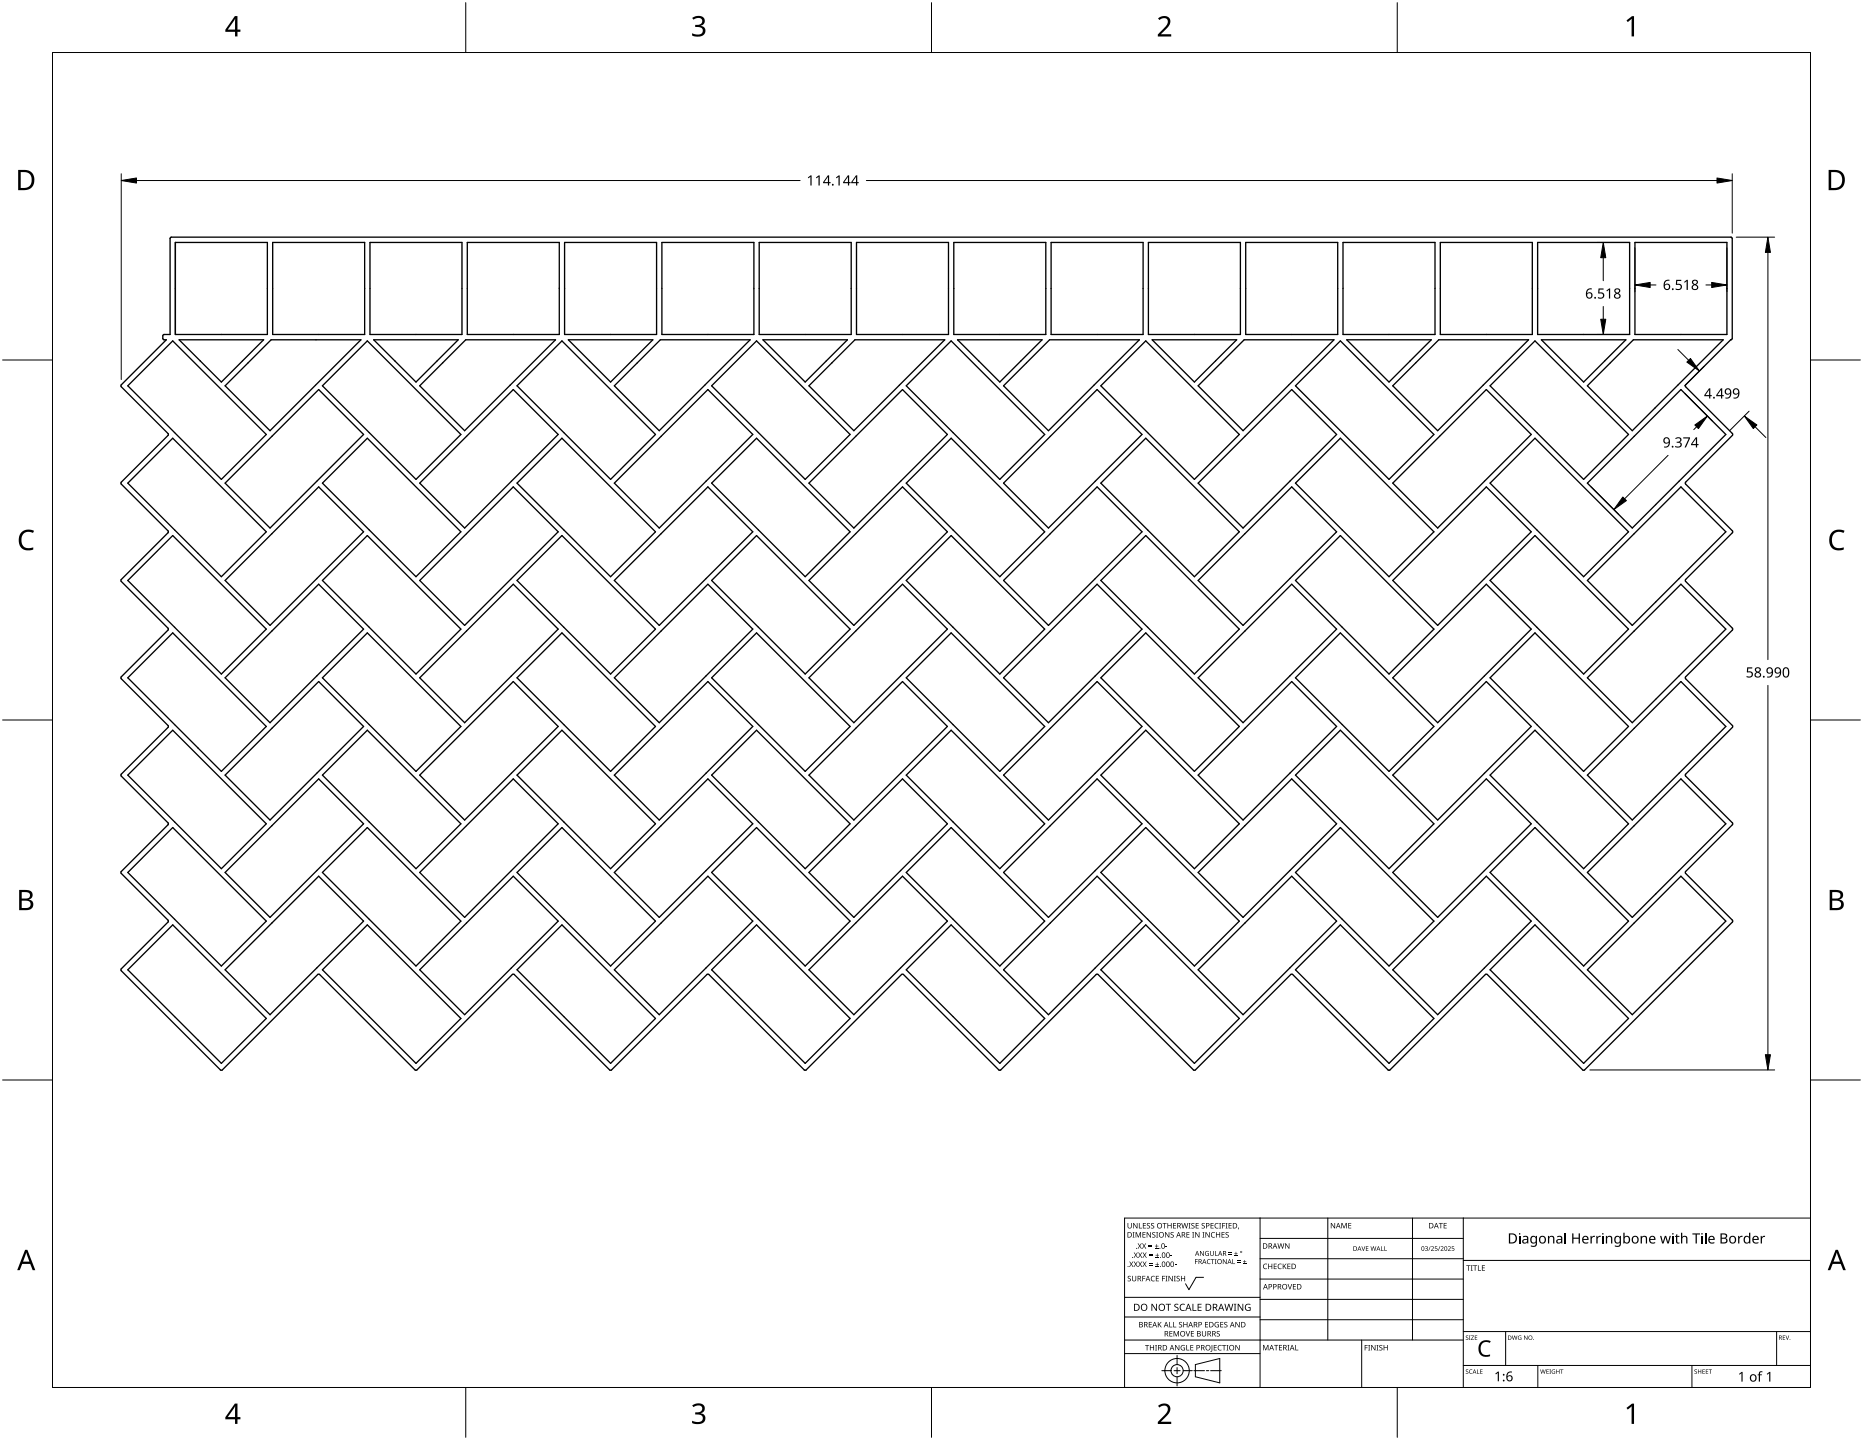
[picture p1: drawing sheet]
<svg xmlns="http://www.w3.org/2000/svg" width="559mm" height="432mm" viewBox="0 0 559 432" stroke-linecap="round" stroke-linejoin="round" font-family="sans-serif">
<g fill="none" stroke="#000" stroke-width=".4">
<path d="M51.1 71.3l.3-.2 468 .1 .2 .3-.1 30.2-.4 .2-13.5 13.5-.1 .4 14.1 14.2 .1 .4-14.1 14.2-.1 .4 14.1 14.2 .1 .4-14.1 14.2-.1 .4 14.1 14.2 .1 .4-14.1 14.2-.1 .3 14.1 14.3 .1 .3-14.1 14.3-.1 .3 14.1 14.2 .1 .4-14.1 14.2-.1 .4 14.1 14.2 .1 .4-44.6 44.6-.4-.1-28.8-28.7-.4 .1-28.8 28.7-.3-.1-28.9-28.7-.3 .1-28.8 28.7-.4-.1-28.8-28.7-.4 .1-28.8 28.7-.4-.1-28.8-28.7-.4 .1-28.8 28.7-.4-.1-28.8-28.7-.3 .1-28.9 28.7-.3-.1-28.8-28.7-.4 .1-28.8 28.7-.4-.1-28.8-28.7-.4 .1-28.6 28.6-.4 .1-30-30 .1-.4 14.1-14.2-.1-.4-14-14-.1-.4 14.2-14.4-.1-.4-14-14-.1-.4 14.2-14.4-.1-.3-14-14.1-.1-.4 14.2-14.3-.1-.4-14-14.1-.1-.3 14.2-14.4-.1-.4-14-14-.1-.4 14.1-14.2 .1-.4-14.1-14.2-.1-.4 13.6-13.7-1-.2v-1.2l.3-.2h1.8zM52.6 72.7h27.6v27.6h-27.6zM81.8 72.7h27.6v27.6h-27.6zM111 72.7h27.6v27.6h-27.6zM140.2 72.7h27.6v27.6h-27.6zM169.3 72.7h27.6v27.6h-27.6zM198.5 72.7h27.6v27.6h-27.6zM227.7 72.7h27.6v27.6h-27.6zM256.9 72.7h27.6v27.6h-27.6zM286.1 72.7h27.6v27.6h-27.6zM315.3 72.7h27.6v27.6h-27.6zM344.5 72.7h27.6v27.6h-27.6z"/>
<path d="M373.6 72.7h27.6v27.6h-27.6zM402.8 72.7h27.6v27.6h-27.6zM432 72.7h27.6v27.6h-27.6zM461.2 72.7h27.6v27.6h-27.6zM490.4 72.7h27.6v27.6h-27.6zM38.3 115.7l13.5-13.5 28.1 28.1-13.5 13.4zM53.7 101.9h25.4l-12.7 12.7zM67.5 115.7l13.8-13.8h27l-27.3 27.3zM95.6 116.8l13.5 13.5-28.1 28-13.5-13.4zM110.2 102.2l28 28.1-13.4 13.4-28.1-28zM112.1 101.9h25.3l-12.6 12.7zM139.7 101.9h26.9l-27.2 27.3-13.5-13.5z"/>
<path d="M154 116.8l13.4 13.5-28 28-13.5-13.4zM168.6 102.2l28 28.1-13.5 13.4-28-28zM170.5 101.9h25.3l-12.7 12.7zM184.3 115.7l13.8-13.8h26.9l-27.3 27.3zM212.3 116.8l13.5 13.5-28.1 28-13.4-13.4zM213.5 115.7l13.4-13.5 28.1 28.1-13.5 13.4zM228.8 101.9h25.4l-12.7 12.7zM256.4 101.9h27l-27.3 27.3-13.5-13.5zM270.7 116.8l13.5 13.5-28.1 28-13.5-13.4zM271.8 115.7l13.5-13.5 28.1 28.1-13.5 13.4zM287.2 101.9h25.4l-12.7 12.7zM301 115.7l13.8-13.8h26.9l-27.2 27.3z"/>
<path d="M330.2 115.7l13.5-13.5 28 28.1-13.4 13.4zM345.6 101.9h25.3l-12.6 12.7zM373.2 101.9h26.9l-27.2 27.3-13.5-13.5zM402 102.2l28.1 28.1-13.5 13.4-28-28zM404 101.9h25.3l-12.7 12.7zM431.6 101.9h26.9l-27.3 27.3-13.4-13.5zM445.8 116.8l13.5 13.5-28.1 28-13.4-13.4zM460.4 102.2l28.1 28.1-13.5 13.4-28.1-28zM462.3 101.9h25.4l-12.7 12.7zM489.9 101.9h27l-27.3 27.3-13.5-13.5zM504.2 116.8l13.5 13.5-28.1 28-13.5-13.4zM51.8 131.4l28.1 28.1-13.5 13.4-28.1-28z"/>
<path d="M110.2 131.4l28 28.1-13.4 13.4-28.1-28zM168.6 131.4l28 28.1-13.5 13.4-28-28zM226.9 131.4l28.1 28.1-13.5 13.4-28-28zM285.3 131.4l28.1 28.1-13.5 13.4-28.1-28zM343.7 131.4l28 28.1-13.4 13.4-28.1-28zM402 131.4l28.1 28.1-13.5 13.4-28-28zM460.4 131.4l28.1 28.1-13.5 13.4-28.1-28zM301 144.9l28.1-28.1 13.4 13.5-28 28zM359.4 144.9l28-28.1 13.5 13.5-28 28zM38.3 174.1l13.5-13.5 28.1 28.1-13.5 13.4zM67.5 174.1l28.1-28.1 13.5 13.5-28.1 28zM110.2 160.6l28 28.1-13.4 13.4-28.1-28z"/>
<path d="M125.9 174.1l28.1-28.1 13.4 13.5-28 28zM155.1 174.1l13.5-13.5 28 28.1-13.5 13.4zM184.3 174.1l28-28.1 13.5 13.5-28.1 28zM213.5 174.1l13.4-13.5 28.1 28.1-13.5 13.4zM242.6 174.1l28.1-28.1 13.5 13.5-28.1 28zM271.8 174.1l13.5-13.5 28.1 28.1-13.5 13.4zM301 174.1l28.1-28.1 13.4 13.5-28 28zM330.2 174.1l13.5-13.5 28 28.1-13.4 13.4zM359.4 174.1l28-28.1 13.5 13.5-28 28zM388.6 174.1l13.4-13.5 28.1 28.1-13.5 13.4zM417.8 174.1l28-28.1 13.5 13.5-28.1 28zM446.9 174.1l13.5-13.5 28.1 28.1-13.5 13.4z"/>
<path d="M476.1 174.1l28.1-28.1 13.5 13.5-28.1 28zM110.2 189.8l28 28-13.4 13.5-28.1-28.1zM402 189.8l28.1 28-13.5 13.5-28-28.1zM38.3 203.2l13.5-13.4 28.1 28-13.5 13.5zM67.5 203.2l28.1-28 13.5 13.5-28.1 28zM95.6 204.4l13.5 13.4-28.1 28.1-13.5-13.5zM110.2 219l28 28-13.4 13.5-28.1-28.1zM125.9 203.2l28.1-28 13.4 13.5-28 28zM154 204.4l13.4 13.4-28 28.1-13.5-13.5zM155.1 203.2l13.5-13.4 28 28-13.5 13.5zM184.3 203.2l28-28 13.5 13.5-28.1 28zM212.3 204.4l13.5 13.4-28.1 28.1-13.4-13.5z"/>
<path d="M213.5 203.2l13.4-13.4 28.1 28-13.5 13.5zM242.6 203.2l28.1-28 13.5 13.5-28.1 28zM270.7 204.4l13.5 13.4-28.1 28.1-13.5-13.5zM271.8 203.2l13.5-13.4 28.1 28-13.5 13.5zM301 203.2l28.1-28 13.4 13.5-28 28zM330.2 203.2l13.5-13.4 28 28-13.4 13.5zM343.7 219l28 28-13.4 13.5-28.1-28.1zM359.4 203.2l28-28 13.5 13.5-28 28zM417.8 203.2l28-28 13.5 13.5-28.1 28zM431.8 218.4l14-14 13.5 13.4-28.1 28.1-13.4-13.5zM446.9 203.2l13.5-13.4 28.1 28-13.5 13.5zM476.1 203.2l28.1-28 13.5 13.5-28.1 28z"/>
<path d="M504.2 204.4l13.5 13.4-28.1 28.1-13.5-13.5zM38.3 232.4l13.5-13.4 28.1 28-13.5 13.5zM154 233.6l13.4 13.4-28 28.1-13.5-13.5zM155.1 232.4l13.5-13.4 28 28-13.5 13.5zM213.5 232.4l13.4-13.4 28.1 28-13.5 13.5zM270.7 233.6l13.5 13.4-28.1 28.1-13.5-13.5zM271.8 232.4l13.5-13.4 28.1 28-13.5 13.5zM301 232.4l28.1-28 13.4 13.4-28 28.1zM359.4 232.4l28-28 13.5 13.4-28 28.1zM388.6 232.4l13.4-13.4 28.1 28-13.5 13.5zM445.8 233.6l13.5 13.4-28.1 28.1-13.4-13.5zM446.9 232.4l13.5-13.4 28.1 28-13.5 13.5z"/>
<path d="M504.2 233.6l13.5 13.4-28.1 28.1-13.5-13.5zM51.8 248.1l28.1 28.1-13.5 13.5-28.1-28.1zM110.2 248.1l28 28.1-13.4 13.5-28.1-28.1zM168.6 248.1l28 28.1-13.5 13.5-28-28.1zM226.9 248.1l28.1 28.1-13.5 13.5-28-28.1zM285.3 248.1l28.1 28.1-13.5 13.5-28.1-28.1zM343.7 248.1l28 28.1-13.4 13.5-28.1-28.1zM402 248.1l28.1 28.1-13.5 13.5-28-28.1zM460.4 248.1l28.1 28.1-13.5 13.5-28.1-28.1zM51.8 277.3l28.1 28.1-13.5 13.5-28.1-28.1zM67.5 261.6l28.1-28 13.5 13.4-28.1 28.1zM95.6 262.7l13.5 13.5-28.1 28.1-13.5-13.5z"/>
<path d="M110.2 277.3l28 28.1-13.4 13.5-28.1-28.1zM154 262.7l13.4 13.5-28 28.1-13.5-13.5zM168.6 277.3l28 28.1-13.5 13.5-28-28.1zM184.3 261.6l28-28 13.5 13.4-28.1 28.1zM226.9 277.3l28.1 28.1-13.5 13.5-28-28.1zM270.7 262.7l13.5 13.5-28.1 28.1-13.5-13.5zM285.3 277.3l28.1 28.1-13.5 13.5-28.1-28.1zM301 261.6l28.1-28 13.4 13.4-28 28.1zM343.7 277.3l28 28.1-13.4 13.5-28.1-28.1zM359.4 261.6l28-28 13.5 13.4-28 28.1zM402 277.3l28.1 28.1-13.5 13.5-28-28.1zM445.8 262.7l13.5 13.5-28.1 28.1-13.4-13.5z"/>
<path d="M460.4 277.3l28.1 28.1-13.5 13.5-28.1-28.1zM504.2 262.7l13.5 13.5-28.1 28.1-13.5-13.5zM184.3 290.8l28-28.1 13.5 13.5-28.1 28.1zM301 290.8l28.1-28.1 13.4 13.5-28 28.1zM359.4 290.8l28-28.1 13.5 13.5-28 28.1z"/>
</g>
<path d="M15.7 15.7h527.4v400.4h-527.4z" fill="none" stroke="#000" stroke-width=".3"/>
<path d="M139.7 .8v14.9M279.4 .8v14.9M419.1 .8v14.9M.8 108h14.9M543.1 108h14.9M.8 215.9h14.9M543.1 215.9h14.9M.8 323.9h14.9M543.1 323.9h14.9M139.7 416.1v14.9M279.4 416.1v14.9M419.1 416.1v14.9" fill="none" stroke="#000" stroke-width=".3"/>
<g fill="#000">
<path d="M207.6 5.4a2.36 2.36 0 0 1 3.8 .5 1.49 1.49 0 0 1-1.3 1.8 1.62 1.62 0 0 1 1.5 1.8 1.62 1.62 0 0 1-1.8 1.5l-2.2-.3v-.7a2.16 2.16 0 0 0 3.2-.5 1.23 1.23 0 0 0-1.7-1.4h-.6v-.6a1.55 1.55 0 0 0 2.1-1.2 1.51 1.51 0 0 0-2.6-.4zM347.4 5.5a2.07 2.07 0 0 1 2.1-.8 2.07 2.07 0 0 1 1.6 1.7 4 4 0 0 1-1.6 2.6l-1.3 1.3h3.1v.7h-4v-.7l1.6-1.6a2.6 2.6 0 0 0 1.2-2.8 1.64 1.64 0 0 0-2.3 .1zM487.9 6.1l1.6-1.2h.6v6h-.7v-5.3l-1.1 1zM6.4 159.7a3.4 3.4 0 0 1 3.8-.5l-.3 .6a2.3 2.3 0 0 0-2.7 .1 2.3 2.3 0 0 0-.7 2.6 2.15 2.15 0 0 0 3.1 1.7l.4-.1v.7a3 3 0 0 1-3.5-.4 3 3 0 0 1-.8-3.4zM549.4 159.7a3.4 3.4 0 0 1 3.9-.5l-.3 .6a2.3 2.3 0 0 0-2.7 .1 2.3 2.3 0 0 0-.8 2.6 2.15 2.15 0 0 0 3.1 1.7l.4-.1v.7a3 3 0 0 1-3.4-.4 3 3 0 0 1-.8-3.4zM207.6 421.4a2.36 2.36 0 0 1 3.8 .6 1.49 1.49 0 0 1-1.3 1.8 1.62 1.62 0 0 1 1.5 1.8 1.62 1.62 0 0 1-1.8 1.4l-2.2-.3v-.7a2.16 2.16 0 0 0 3.2-.5 1.23 1.23 0 0 0-1.7-1.4h-.6v-.6a1.55 1.55 0 0 0 2.1-1.1 1.51 1.51 0 0 0-2.6-.5zM347.4 421.6a2.07 2.07 0 0 1 2.1-.8 2.07 2.07 0 0 1 1.6 1.7 4 4 0 0 1-1.6 2.5l-1.3 1.3h3.1v.7h-4v-.6l1.6-1.6a2.6 2.6 0 0 0 1.2-2.9 1.64 1.64 0 0 0-2.3 .2zM487.9 422.2l1.6-1.3h.6v6.1h-.7v-5.3l-1.1 1z"/>
<path d="M70.4 4.8h.8v4.1h.9v.6h-.9v1.4h-.7v-1.4h-2.9v-.6zM70.5 5.6l-2.2 3.3h2.2z"/>
<path d="M5.4 51h1.9a3 3 0 0 1 3 3.1 3 3 0 0 1-3.2 2.9h-1.7zM6.2 51.6v4.8h.8a2.39 2.39 0 0 0 2.5-2.2 2.39 2.39 0 0 0-2-2.6z"/>
<path d="M548.5 51h1.9a3 3 0 0 1 3 3.1 3 3 0 0 1-3.2 2.9h-1.7zM549.3 51.6v4.8h.8a2.39 2.39 0 0 0 2.4-2.2 2.39 2.39 0 0 0-2-2.6z"/>
<path d="M5.8 266.9h1.7a1.71 1.71 0 0 1 2.3 1.7 1.39 1.39 0 0 1-1.2 1.1 1.64 1.64 0 0 1 1.4 2 1.64 1.64 0 0 1-2.1 1.2h-2.1zM6.5 270.1v2.2h1.2a1.15 1.15 0 0 0 1.5-1.2 1.15 1.15 0 0 0-1.5-1zM6.5 267.5v1.9h1.1a1.04 1.04 0 0 0 1.4-1 1.04 1.04 0 0 0-1.5-.9z"/>
<path d="M548.8 266.9h1.7a1.71 1.71 0 0 1 2.3 1.7 1.39 1.39 0 0 1-1.1 1.1 1.64 1.64 0 0 1 1.3 2 1.64 1.64 0 0 1-2.1 1.2h-2.1zM549.6 270.1v2.2h1.2a1.15 1.15 0 0 0 1.4-1.2 1.15 1.15 0 0 0-1.5-1zM549.6 267.5v1.9h1.1a1.04 1.04 0 0 0 1.3-1 1.04 1.04 0 0 0-1.4-.9z"/>
<path d="M7.5 374.8h.7l2.4 6.1h-.8l-.7-1.9h-2.4l-.8 1.9h-.7zM7.9 375.6l-1 2.7h1.9z"/>
<path d="M550.6 374.8h.7l2.3 6.1h-.8l-.7-1.9h-2.4l-.7 1.9h-.8zM550.9 375.6l-.9 2.7h1.9z"/>
<path d="M70.4 420.9h.8v4h.9v.7h-.9v1.4h-.7v-1.4h-2.9v-.6zM70.5 421.7l-2.2 3.2h2.2z"/>
</g>
<g fill="none" stroke="#000" stroke-width=".3">
<path d="M378 365.3v50.8h-40.7v-50.8h205.8M378 371.3h60.9M378 377.4h60.9M398.3 365.3v36.5M423.7 365.3v36.5M438.9 365.3v50.8M438.9 378h104.2M337.3 394.9h40.7M337.3 389h40.7M361 383h-2.3l-2.1 3.7-1-1.7M378 383.5h60.9M378 389.6h60.9"/>
<path d="M378 395.7h60.9M438.9 399.3h104.2M451.6 399.3v10.1M532.9 399.3v10.1M337.3 405.9h40.7M337.3 401.8h101.6M348.5 411h2.7M352.1 411h1.9M353.1 406.4v2.8M353.1 410.1v1.8M353.1 412.8v2.8M354.9 411h2.7"/>
<path d="M358.1 411h3.2M358.5 409.2l7.4-1.8v7.3l-7.4-1.9zM361.8 411h.8M363.1 411h3.2M408.4 401.8v14.3M438.9 409.4h104.2M461.3 409.4v6.7M507.5 409.4v6.7"/>
<circle cx="353.1" cy="411" r="1.83"/>
<circle cx="353.1" cy="411" r="3.7"/>
</g>
<g fill="#000">
<path d="M338.2 366.7h.2v1.1a.42 .42 0 0 0 .4 .4 .42 .42 0 0 0 .5-.4v-1.1h.2v1.1a.62 .62 0 0 1-.7 .6 .62 .62 0 0 1-.6-.6zM338.7 378.3h.2l.4 .6 .4-.6h.2l-.5 .8 .6 .8h-.2l-.5-.7-.4 .7h-.2l.5-.8zM339.7 369.5h.6l-.2 .1v1.3l.2 .2h-.6l.2-.2v-1.3zM339.9 366.7h.2l.9 1.4v-1.4h.2v1.7h-.3l-.8-1.4v1.4h-.2zM340 378.3h.3l.4 .6 .4-.6h.2l-.5 .8 .5 .8h-.2l-.4-.7-.5 .7h-.2l.5-.8zM340 375.6h.3l.4 .6 .4-.6h.2l-.5 .7 .5 .9h-.2l-.4-.7-.5 .7h-.2l.6-.9zM340.6 369.5h.3l.5 1.3 .5-1.3h.3v1.6h-.2l.1-1.4-.8 1.4-.5-1.4v1.4h-.2zM341.6 366.7h.2v1.5h.7v.2h-.9zM341.2 372.8h.3l.3 .7 .4-.7h.3l-.5 .8 .5 .9h-.2l-.5-.7-.4 .7h-.2l.5-.9zM341.4 378.3h.2l.4 .6 .4-.6h.2l-.5 .8 .5 .8h-.2l-.4-.7-.5 .7h-.2l.6-.8zM341.4 375.6h.2l.4 .6 .4-.6h.2l-.5 .7 .6 .9h-.3l-.4-.7-.4 .7h-.3l.6-.9zM342.7 369.5h.9v.1h-.7v.6h.7v.1h-.7v.6h.7v.2h-.9z"/>
<path d="M342.8 366.7h.9v.2h-.7v.5h.7v.2h-.7v.6h.7v.2h-.9zM342.6 372.8h.2l.4 .7 .4-.7h.2l-.5 .8 .5 .9h-.2l-.4-.7-.5 .7h-.2l.6-.9zM342.7 378.3h.2l.4 .6 .4-.6h.2l-.5 .8 .6 .8h-.3l-.4-.7-.4 .7h-.2l.5-.8zM342.7 375.6h.2l.4 .6 .4-.6h.2l-.5 .7 .6 .9h-.3l-.4-.7-.4 .7h-.2l.5-.9zM344.6 373.8h1v.2h-1zM344.6 373.4h1v.1h-1zM344.7 379.3h1v.1h-1zM344.7 378.8h1v.2h-1zM344.7 376.5h1v.2h-1zM344.7 376.1h1v.1h-1zM344.1 366.9l.5-.2 .3 .1v.2a.38 .38 0 0 0-.5-.2 .38 .38 0 0 0-.2 .5 .38 .38 0 0 0 .5 .2 .53 .53 0 0 1 .2 .8 .53 .53 0 0 1-.9 0l.1-.2a.41 .41 0 0 0 .5 .1 .41 .41 0 0 0 .1-.5 .41 .41 0 0 0-.5-.2zM343.9 369.5h.3l.8 1.3v-1.3h.2v1.6h-.2l-.9-1.4v1.4h-.2z"/>
<path d="M345.3 366.9l.6-.2 .3 .1-.1 .2a.38 .38 0 0 0-.5-.2 .38 .38 0 0 0-.1 .5 .38 .38 0 0 0 .4 .2 .53 .53 0 0 1 .2 .8 .53 .53 0 0 1-.8 0v-.2a.41 .41 0 0 0 .6 .1 .41 .41 0 0 0 .1-.5 .41 .41 0 0 0-.6-.2zM346.4 374.3h1.1v.2h-1.1zM346.6 379.8h1v.1h-1zM346.6 377h1v.2h-1zM345.7 369.6l.5-.1h.4l-.1 .2a.38 .38 0 0 0-.5-.1 .38 .38 0 0 0-.2 .5 .38 .38 0 0 0 .5 .2 .53 .53 0 0 1 .2 .7 .53 .53 0 0 1-.8 .1v-.2a.41 .41 0 0 0 .5 .1 .41 .41 0 0 0 .1-.6 .41 .41 0 0 0-.5-.2zM346.9 373.1h.1v.5h.5v.1h-.5v.5h-.1v-.5h-.5v-.1h.5zM347 378.6h.2v.4h.4v.2h-.4v.5h-.2v-.5h-.4v-.2h.4zM347 375.8h.2v.5h.4v.2h-.4v.4h-.2v-.4h-.4v-.2h.4zM346.8 369.5h.6l-.2 .1v1.3l.2 .2h-.6l.2-.2v-1.3zM348.7 366.7h1.2v.2h-.5v1.5h-.2v-1.5h-.5zM349.6 373.8h.6v.1h-.6zM349.5 369.5h.2l.9 1.3-.1-1.3h.2v1.6h-.2l-.9-1.4v1.4h-.1z"/>
<path d="M351.1 376.5h.5v.2h-.5zM350.2 366.7h.2v.7h.8v-.7h.2v1.7h-.2v-.8h-.8v.8h-.2zM351.2 369.6l.5-.1h.4l-.1 .2a.38 .38 0 0 0-.5-.1 .38 .38 0 0 0-.2 .5 .38 .38 0 0 0 .5 .2 .53 .53 0 0 1 .2 .7 .53 .53 0 0 1-.8 .1v-.2a.41 .41 0 0 0 .5 .1 .41 .41 0 0 0 .1-.6 .41 .41 0 0 0-.5-.2zM352.3 379.2h.6v.2h-.6zM351.9 366.7h.9v.2h-.7v.5h.6v.2h-.6v.6h.7v.2h-.9zM354.3 366.7h.2l.4 1.4 .3-1.4h.3l.3 1.4 .4-1.4h.2l-.4 1.7h-.3l-.3-1.4-.4 1.4h-.2zM355.9 369.5h.9v.1h-.7v.6h.6v.1h-.6v.6h.7v.2h-.9zM356.5 366.7h.6l-.2 .2v1.3l.2 .2h-.6l.2-.2v-1.3zM357.6 369.5h.6l-.2 .1v1.3l.2 .2h-.6l.2-.2v-1.3zM357.4 366.9l.6-.2 .3 .1-.1 .2a.38 .38 0 0 0-.5-.2 .38 .38 0 0 0-.1 .5 .38 .38 0 0 0 .4 .2 .53 .53 0 0 1 .2 .8 .53 .53 0 0 1-.8 0v-.2a.41 .41 0 0 0 .6 .1 .41 .41 0 0 0 .1-.5 .41 .41 0 0 0-.6-.2zM358.4 377.6h.9v.1h-.7v.6h.6v.1h-.6v.6h-.2zM358.7 366.7h.9v.2h-.7v.5h.6v.2h-.6v.6h.7v.2h-.9z"/>
<path d="M358.5 369.5h.2l.9 1.3v-1.3h.2v1.6h-.3l-.8-1.4v1.4h-.2zM359.9 375.1h.3l.7 1.2v-1.2h.2v1.5h-.2l-.8-1.2v1.2h-.2zM360.7 369.5h.6l-.2 .1v1.3l.2 .2h-.6l.2-.2v-1.3zM360.5 366.9l.6-.2 .3 .1-.1 .2a.38 .38 0 0 0-.5-.2 .38 .38 0 0 0-.1 .5 .38 .38 0 0 0 .4 .2 .53 .53 0 0 1 .2 .8 .53 .53 0 0 1-.8 0v-.2a.41 .41 0 0 0 .6 .1 .41 .41 0 0 0 .1-.5 .41 .41 0 0 0-.6-.2zM361.6 375.3l.6-.2 .4 .1-.2 .1a.6 .6 0 0 0-.8 .6 .6 .6 0 0 0 .8 .5v-.4l-.3-.2h.5v.7a.8 .8 0 0 1-1-.1 .8 .8 0 0 1 0-1.1zM362.2 377.8l.5-.2h.4l-.1 .2a.58 .58 0 0 0-.8 .5 .58 .58 0 0 0 .9 .5 .69 .69 0 0 1-1-.1 .69 .69 0 0 1 .1-.9zM361.6 369.5h.2l.9 1.3v-1.3h.2v1.6h-.3l-.8-1.4v1.4h-.2zM363.2 377.6h1.1v.1h-.5v1.3h-.2v-1.3h-.4zM363.4 369.7l.6-.3 .4 .1v.2a.65 .65 0 0 0-1 .6 .65 .65 0 0 0 1 .6 .77 .77 0 0 1-1.1-.1 .77 .77 0 0 1 .1-1.1zM363.1 366.7h.9v.2h-.7v.5h.7v.2h-.7v.6h.7v.2h-.9zM363 375.1h.1v1a.38 .38 0 0 0 .4 .3 .38 .38 0 0 0 .4-.3v-1h.2v1a.56 .56 0 0 1-.6 .5 .56 .56 0 0 1-.5-.5zM364.5 375.1h.2v1.3h.6v.2h-.8z"/>
<path d="M364.4 377.6h.5l-.2 .1v1.2l.2 .1h-.5l.2-.1v-1.2zM364.5 366.9l.6-.2 .4 .1-.1 .2a.65 .65 0 0 0-.9 .6 .65 .65 0 0 0 1 .5 .77 .77 0 0 1-1.1-.1 .77 .77 0 0 1 .1-1.1zM364.7 369.5h.2v.7h.9v-.7h.2v1.6h-.2v-.8h-.9v.8h-.2zM365.7 366.7h.6l-.2 .2v1.3l.2 .2h-.6l.2-.2v-1.3zM366.6 366.7h.9v.2h-.7v.6h.6v.2h-.6v.7h-.2zM366.4 369.5h.9v.1h-.7v.6h.7v.1h-.7v.6h.7v.2h-.9zM366.8 377.6h.2l.8 1.2v-1.2h.1v1.4h-.2l-.7-1.2v1.2h-.2zM367.6 366.7h.6l-.2 .2v1.3l.2 .2h-.6l.2-.2v-1.3zM368.6 376l.9 .1zM368.6 375.6l.9 .1zM367.7 369.6l.5-.1h.3v.2a.38 .38 0 0 0-.5-.1 .38 .38 0 0 0-.2 .5 .38 .38 0 0 0 .5 .2 .53 .53 0 0 1 .2 .7 .53 .53 0 0 1-.8 .1v-.2a.41 .41 0 0 0 .5 .1 .41 .41 0 0 0 .1-.6 .41 .41 0 0 0-.5-.2zM368.5 366.7h.9v.2h-.7v.5h.7v.2h-.7v.6h.7v.2h-.9z"/>
<path d="M369.6 377.6h.2v1.3h.7v.1h-.9zM370.2 376.4l1 .2zM370.6 375.4l.2 .4h.4l-.4 .1v.4l-.2-.4h-.4l.4-.1zM371.2 378.4l.9 .2zM371.2 378l.9 .2zM371.4 368.1h.3l-.4 .6zM372.8 378.9l1 .1zM373.3 377.8l.1 .4h.4l-.4 .2v.4l-.1-.4h-.5l.5-.2zM379.1 379.1l.5-.2 .5 .1-.1 .2a.65 .65 0 0 0-.9 .6 .65 .65 0 0 0 .9 .5 .77 .77 0 0 1-1.1-.1 .77 .77 0 0 1 .2-1.1zM383.4 379.1l.6-.2 .5 .1-.1 .2a.65 .65 0 0 0-1 .6 .65 .65 0 0 0 1 .5 .77 .77 0 0 1-1.1-.1 .77 .77 0 0 1 .1-1.1zM383.2 372.8h.2l.3 1.4 .4-1.4h.2l.4 1.4 .3-1.4h.2l-.4 1.6h-.2l-.4-1.3-.4 1.3h-.2zM385.5 372.8h.2l.9 1.4v-1.4h.2v1.6h-.3l-.9-1.3 .1 1.3h-.2z"/>
<path d="M399.2 366.7h.2l.9 1.4v-1.4h.2v1.6h-.3l-.8-1.3v1.3h-.2zM402.3 366.7h.4l.5 1.3 .5-1.3h.3v1.6h-.2v-1.4l-.7 1.4-.6-1.4v1.4h-.2zM404.4 366.7h.9v.2h-.7v.5h.7v.2h-.7v.6h.7v.1h-.9zM408.4 373.7h.1l.4 1.2 .4-1.2h.2l-.5 1.4h-.1zM409.7 373.7h.8l-.6 .2v.4h.5l-.5 .1v.5l.6 .2h-.8zM411.1 373.7h.2l.2 1.2 .4-1.2h.1l.4 1.2 .2-1.2h.2l-.3 1.4h-.2l-.4-1.2-.3 1.2h-.1zM414.2 373.7h.2v1.2l.6 .2h-.8zM415.2 373.7h.2v1.2l.6 .2h-.8zM427.4 373.8a.42 .42 0 0 1 .7-.1 .42 .42 0 0 1-.1 .7 .44 .44 0 0 1 .2 .6 .44 .44 0 0 1-.7 .1l-.1-.2a.35 .35 0 0 0 .5 .1 .35 .35 0 0 0 .1-.5l-.4-.2a.3 .3 0 0 0 .5-.1 .3 .3 0 0 0-.2-.4 .3 .3 0 0 0-.4 .2zM428.9 373.7h.2l-.7 1.4zM429.2 373.9a.49 .49 0 0 1 .8 0 .49 .49 0 0 1-.3 .7l-.3 .3 .7 .2h-.9l.4-.5a.37 .37 0 0 0 .3-.5 .37 .37 0 0 0-.6-.1zM430.4 373.7h.7l-.5 .2-.1 .4a.45 .45 0 0 1 .6 .2 .45 .45 0 0 1-.2 .6 .45 .45 0 0 1-.6-.2 .39 .39 0 0 0 .6 0 .39 .39 0 0 0 0-.5 .39 .39 0 0 0-.5 0z"/>
<path d="M431.8 373.7h.2l-.7 1.4zM431.6 366.7h1.2v.2h-.5v1.4h-.2v-1.4h-.5zM432.1 373.9a.49 .49 0 0 1 .8 0 .49 .49 0 0 1-.3 .7l-.3 .3 .7 .2h-.9l.4-.5a.37 .37 0 0 0 .3-.5 .37 .37 0 0 0-.6-.1zM433 366.7h.9v.2h-.7v.5h.7v.2h-.7v.6h.7v.1h-.9zM434.3 373.9a.49 .49 0 0 1 .8 0 .49 .49 0 0 1-.3 .7l-.3 .3 .7 .2h-.9l.3-.5a.37 .37 0 0 0 .4-.5 .37 .37 0 0 0-.6-.1zM435.5 373.7h.7l-.6 .2v.4a.45 .45 0 0 1 .6 .2 .45 .45 0 0 1-.2 .6 .45 .45 0 0 1-.6-.2 .39 .39 0 0 0 .6 0 .39 .39 0 0 0 0-.5 .39 .39 0 0 0-.6 0zM338.3 382.7l.6-.1 .3 .1-.1 .1a.38 .38 0 0 0-.5-.1 .38 .38 0 0 0-.1 .5 .38 .38 0 0 0 .5 .2 .53 .53 0 0 1 .1 .8 .53 .53 0 0 1-.8 0v-.2a.41 .41 0 0 0 .6 .1 .41 .41 0 0 0 .1-.6 .41 .41 0 0 0-.5-.1zM339.6 382.6h.2v1a.42 .42 0 0 0 .4 .5 .42 .42 0 0 0 .4-.5v-1h.2v1a.62 .62 0 0 1-.6 .6 .62 .62 0 0 1-.6-.6zM342.6 382.6h.9v.2h-.7v.5h.7v.2h-.7v.7h-.2zM344.6 396.4h.9v.2h-.7v.5h.6v.2h-.6v.5h.7v.2h-.9zM345.4 382.8l.6-.2 .4 .1-.1 .1a.65 .65 0 0 0-.9 .6 .65 .65 0 0 0 .9 .6 .77 .77 0 0 1-1.1-.1 .77 .77 0 0 1 .2-1.1zM345.4 391h.3l1.1 1.7v-1.7h.2v2.1h-.3l-1.1-1.8v1.8h-.2z"/>
<path d="M346.7 382.6h.9v.2h-.7v.5h.7v.1h-.7v.6h.7v.2h-.9zM347.3 396.4h.2v.8l.7-.8h.2l-.6 .7 .7 .9h-.3l-.5-.7-.2 .7h-.2zM348.5 382.6h1v.2h-.8v.5h.7v.2h-.7v.7h-.2zM349.6 382.6h.6l-.2 .2v1.2l.2 .2h-.6l.2-.2v-1.2zM349.7 391h1.5v.2h-.6v1.9h-.3v-1.9h-.6zM350.7 396.4h.2v1.4h.7v.2h-.9zM350.5 382.6h.2l.9 1.3v-1.3h.2v1.6h-.3l-.8-1.3v1.3h-.2zM351.9 396.4h.2v1.4h.7v.2h-.9zM352.1 382.6h.6l-.2 .2v1.2l.2 .2h-.6l.2-.2v-1.2zM352.3 391.2l.4-.3 .8 .1-.3 .2a.44 .44 0 0 0-.7 .2 .44 .44 0 0 0 .5 .5 .66 .66 0 0 1 .4 1 .66 .66 0 0 1-1 .2l-.2-.1v-.3l.3 .1a.47 .47 0 0 0 .7-.2 .47 .47 0 0 0-.6-.6l-.4-.3zM353 382.7l.5-.1 .4 .1-.1 .1a.38 .38 0 0 0-.5-.1 .38 .38 0 0 0-.2 .5 .38 .38 0 0 0 .5 .2 .53 .53 0 0 1 .2 .8 .53 .53 0 0 1-.8 0v-.2a.41 .41 0 0 0 .5 .1 .41 .41 0 0 0 .2-.6 .41 .41 0 0 0-.6-.1zM353.7 396.6l.5-.2 .4 .1-.1 .1a.38 .38 0 0 0-.5-.1 .38 .38 0 0 0-.2 .5 .38 .38 0 0 0 .5 .2 .53 .53 0 0 1 .2 .8 .53 .53 0 0 1-.8 0v-.2a.41 .41 0 0 0 .5 .1 .41 .41 0 0 0 .2-.6 .41 .41 0 0 0-.6-.1z"/>
<path d="M354.1 391.2l.7-.3 .6 .2-.1 .2a.84 .84 0 0 0-1.2 .7 .84 .84 0 0 0 1.2 .8v.2a1.1 1.1 0 0 1-1.3-.3 1.1 1.1 0 0 1 .1-1.5zM354.2 382.6h.2v.7h.9v-.7h.2v1.6h-.2v-.7h-.9v.7h-.2zM355.6 399.1h.2l.5 1.4 .5-1.4h.2l-.6 1.7h-.2zM354.9 396.4h.2v.7h.9v-.7h.2v1.6h-.2v-.7h-.9v.7h-.2zM357.7 391h.2v1.8h1v.3h-1.2zM359.2 391h1.2v.2h-.9v.7h.9v.2h-.9v.7h.9v.3h-1.2zM360.5 399.1h.2v1.1a.42 .42 0 0 0 .4 .4 .42 .42 0 0 0 .5-.4v-1.1h.2v1.1a.62 .62 0 0 1-.7 .6 .62 .62 0 0 1-.6-.6zM361.4 396.4h.9v.2h-.7v.5h.7v.2h-.7v.5h.7v.2h-.9zM364.5 396.6l.7-.2 .4 .1-.1 .2a.67 .67 0 0 0-1 .5 .67 .67 0 0 0 .9 .6v-.4h-.3v-.2h.5v.8a.88 .88 0 0 1-1.2-.2 .88 .88 0 0 1 .1-1.2zM366 396.4h.9v.2h-.7v.5h.7v.2h-.7v.5h.7v.2h-.9zM367.3 396.6l.5-.2 .3 .1v.1a.38 .38 0 0 0-.5-.1 .38 .38 0 0 0-.2 .5 .38 .38 0 0 0 .5 .2 .53 .53 0 0 1 .2 .8 .53 .53 0 0 1-.8 0v-.2a.41 .41 0 0 0 .5 .1 .41 .41 0 0 0 .1-.6 .41 .41 0 0 0-.5-.1zM367.3 391h.2l.5 1.7 .4-1.7h.3l.5 1.7 .4-1.7h.3l-.5 2.1h-.3l-.5-1.8-.5 1.8h-.3z"/>
<path d="M370.1 391h.7l-.2 .2v1.7l.2 .2h-.7l.2-.2v-1.7zM370.6 396.4h.2l.9 1.3-.1-1.3h.2v1.6h-.2l-.9-1.3v1.3h-.1zM371.2 391h.4l1.1 1.7v-1.7h.2v2.1h-.3l-1.1-1.8v1.8h-.3zM373.7 391.2l.9-.3 .5 .2-.1 .2a.87 .87 0 0 0-1.3 .6 .87 .87 0 0 0 1.2 .9v-.6h-.5v-.2h.7v1a1.15 1.15 0 0 1-1.5-.2 1.15 1.15 0 0 1 .1-1.6zM380.4 378.9h.2v.7h.8v-.7h.2v1.6h-.2v-.7h-.8v.7h-.2zM382.1 378.9h.9v.2h-.7v.5h.6v.2h-.6v.6h.7v.1h-.9zM384.7 378.9h.3v.8l.7-.8h.2l-.6 .7 .6 .9h-.2l-.6-.7-.1 .7h-.3zM386.2 385h.2l.5 1.4 .5-1.4h.2l-.6 1.6h-.2zM386.2 378.9h.9v.2h-.7v.5h.6v.2h-.6v.6h.7v.1h-.9zM387.8 385h.9v.2h-.7v.5h.7v.2h-.7v.6h.7v.1h-.9zM439.8 379.4h1.2v.2h-.5v1.4h-.2v-1.4h-.5zM441.1 379.4h.6l-.2 .2v1.3l.2 .1h-.6l.2-.1v-1.3z"/>
<path d="M441.8 379.4h1.3v.2h-.5v1.4h-.2v-1.4h-.6zM443.3 379.4h.2v1.5h.7v.1h-.9zM444.5 379.4h.9v.2h-.7v.5h.7v.2h-.7v.6h.7v.1h-.9zM343.5 403.3h1.2v.2h-.5v1.4h-.2v-1.4h-.5zM344.9 403.3h.2v.7h.8v-.7h.3v1.6h-.3v-.7h-.8v.7h-.2zM346.5 403.3h.5l-.1 .2v1.3l.1 .1h-.5l.2-.1v-1.3zM350.8 399.1h.9v.2h-.7v.5h.6v.2h-.6v.6h.7v.2h-.9zM352 399.1h.3l.5 1.4 .5-1.4h.3v1.7h-.2v-1.5l-.7 1.5-.5-1.5v1.5h-.2zM352.5 403.3h.2l.9 1.4v-1.4h.2v1.6h-.3l-.9-1.3 .1 1.3h-.2zM354.3 403.5l.8-.2 .3 .1v.2a.67 .67 0 0 0-1.1 .5 .67 .67 0 0 0 .9 .6v-.4h-.3v-.2h.6v.8a.88 .88 0 0 1-1.2-.2 .88 .88 0 0 1 0-1.2zM355.8 403.3h.2v1.5h.8v.1h-1zM357 403.3h.9v.2h-.7v.5h.7v.2h-.7v.6h.7v.1h-.9z"/>
<path d="M357.2 399.1h.9v.2h-.7v.5h.7v.2h-.7v.6h.7v.2h-.9zM363.4 403.3h.2v1.7l-.5 .4-.1-.2 .4-.2zM364.1 403.3h.9v.2h-.7v.5h.6v.2h-.6v.6h.7v.1h-.9zM365 399.3l.6-.2 .3 .1-.1 .2a.38 .38 0 0 0-.5-.2 .38 .38 0 0 0-.1 .5 .38 .38 0 0 0 .4 .2 .53 .53 0 0 1 .2 .8 .53 .53 0 0 1-.8 0v-.2a.41 .41 0 0 0 .6 .1 .41 .41 0 0 0 .1-.5 .41 .41 0 0 0-.5-.2zM365.4 403.5l.6-.2 .5 .1-.1 .2a.65 .65 0 0 0-1 .6 .65 .65 0 0 0 1 .5 .77 .77 0 0 1-1.1-.1 .77 .77 0 0 1 .1-1.1zM366.5 403.3h1.3v.2h-.5v1.4h-.2v-1.4h-.6zM367.9 403.3h.6l-.2 .2v1.3l.2 .1h-.6l.2-.1v-1.3zM370.5 403.3h.3l.8 1.4v-1.4h.2v1.6h-.2l-.9-1.3v1.3h-.2zM378.9 403.3h.3l.5 1.3 .5-1.3h.3v1.6h-.2v-1.4l-.7 1.4-.6-1.4v1.4h-.1zM382.2 403.3h1.2v.2h-.5v1.4h-.2v-1.4h-.5zM383.6 403.3h.9v.2h-.7v.5h.7v.2h-.7v.5h.7v.2h-.9zM386.2 403.3h.6l-.2 .2v1.3l.2 .1h-.6l.2-.1v-1.3z"/>
<path d="M388.5 403.3h.2v1.4h.7v.2h-.9zM409.3 403.3h.9v.2h-.7v.6h.7v.1h-.7v.7h-.2zM410.4 403.3h.6l-.2 .2v1.3l.2 .1h-.6l.2-.1v-1.3zM411.3 403.3h.2l.9 1.4v-1.4h.2v1.6h-.3l-.8-1.3v1.3h-.2zM412.9 403.3h.6l-.2 .2v1.3l.2 .1h-.6l.2-.1v-1.3zM413.8 403.5l.5-.2 .4 .1-.1 .2a.38 .38 0 0 0-.5-.2 .38 .38 0 0 0-.2 .5 .38 .38 0 0 0 .5 .2 .53 .53 0 0 1 .2 .8 .53 .53 0 0 1-.8 0v-.2a.41 .41 0 0 0 .5 .1 .41 .41 0 0 0 .1-.5 .41 .41 0 0 0-.5-.2zM415 403.3h.2v.7h.9v-.7h.2v1.6h-.2v-.7h-.9v.7h-.2zM439.7 400.6l.5-.1 .2 .2a.32 .32 0 0 0-.5-.1 .32 .32 0 0 0 0 .4 .32 .32 0 0 0 .4 .1 .41 .41 0 0 1 0 .7 .41 .41 0 0 1-.7-.2 .31 .31 0 0 0 .5 .1 .31 .31 0 0 0 0-.5l-.4-.2zM439.7 410.8l.5-.2 .2 .2a.32 .32 0 0 0-.5 0 .32 .32 0 0 0 0 .4 .32 .32 0 0 0 .4 .1 .41 .41 0 0 1 0 .6 .41 .41 0 0 1-.7-.2 .31 .31 0 0 0 .5 .2 .31 .31 0 0 0 0-.5l-.4-.3zM440.6 400.5h.5l-.2 .1 .2 1.2h-.5l.2-.2zM440.8 410.8l.5-.2 .3 .1v.1a.52 .52 0 0 0-.8 .5 .52 .52 0 0 0 .8 .5 .61 .61 0 0 1-.9-.1 .61 .61 0 0 1 .1-.9zM441.2 400.5h.9l-.7 1.1 .7 .2h-.9l.7-1.2z"/>
<path d="M443 410.6h.2v1.2l.6 .1h-.8zM442.4 400.5h.7l-.6 .1v.4h.6l-.6 .2v.4l.6 .2h-.7zM444 410.6h.7l-.6 .2v.4h.6l-.6 .1v.5l.6 .1h-.7zM444.1 402.5a2.71 2.71 0 0 1 3-.3l-.2 .5a1.9 1.9 0 0 0-2.3 .2 1.9 1.9 0 0 0-.4 2.3 1.85 1.85 0 0 0 2.7 .9v.6a2.46 2.46 0 0 1-2.9-.5 2.46 2.46 0 0 1-.4-2.9zM448.5 411.9l1.1-.6v2.9h-.4l.1-2.5-.6 .4zM453.5 400.5h.2l.2 1.1 .3-1.1h.2l.3 1.1 .3-1.1h.1l-.3 1.3h-.2l-.3-1.1-.3 1.1h-.2zM455.5 400.6l.8-.1-.2 .1a.53 .53 0 0 0-.7 .6 .53 .53 0 0 0 .8 .4v-.4l-.3-.1h.4v.6a.71 .71 0 0 1-.9-.1 .71 .71 0 0 1 .1-1zM457.1 400.5l.9 1.1v-1.1h.2v1.3l-.9-1.1-.2 1.1zM462 410.6h.2l.2 1.1 .3-1.1h.2l.3 1.1 .3-1.1h.1l-.3 1.3h-.2l-.3-1.1-.3 1.1h-.2zM463.8 410.6h.8l-.6 .2v.4h.5l-.5 .1v.5l.6 .1h-.8zM464.7 410.6h.5l-.1 .2 .1 1.1h-.5l.2-.1zM465.6 410.8l.8-.1-.2 .1a.53 .53 0 0 0-.6 .5 .53 .53 0 0 0 .7 .5v-.4l-.3-.2h.5v.7a.71 .71 0 0 1-1-.2 .71 .71 0 0 1 .1-.9z"/>
<path d="M466.8 410.6h.1v.6h.7v-.6h.2v1.3h-.2v-.6h-.7v.6h-.1zM468 410.6h.9l-.4 .2v1.1h-.1v-1.1zM508.3 410.8l.4-.2 .3 .2a.32 .32 0 0 0-.5 0 .32 .32 0 0 0-.1 .4 .32 .32 0 0 0 .5 .1 .41 .41 0 0 1-.1 .6 .41 .41 0 0 1-.6-.2 .31 .31 0 0 0 .5 .2 .31 .31 0 0 0 0-.5l-.4-.3zM509.3 410.6h.2v.6h.6v-.6h.2v1.3h-.2v-.6h-.6v.6h-.2zM510.6 410.6h.8l-.6 .2v.4h.5l-.5 .1v.5l.6 .1h-.8zM511.6 410.6h.8l-.6 .2v.4h.5l-.5 .1v.5l.6 .1h-.8zM512.5 410.6h1l-.4 .2v1.1h-.2v-1.1zM521.6 412l1.1-.6v2.9h-.4l.1-2.5-.6 .4zM527.7 411.4l1-.2-.1 .3h-.5l-.2 .2v.4h.6v.3h-.6v1.9h-.4v-1.9h-.3l.3-.3zM529.9 412l1.1-.6v2.9h-.3v-2.5l-.6 .4zM534.7 400.5h.8l-.6 .1v.4h.5l-.5 .2v.4l.6 .2h-.8zM535.6 400.5h.1l.4 1.1 .4-1.1h.2l-.5 1.3z"/>
<path d="M338.2 369.5h.5a.81 .81 0 0 1 .8 .8 .81 .81 0 0 1-.8 .8h-.5zM338.4 369.6v1.3h.2a.64 .64 0 0 0 .7-.6 .64 .64 0 0 0-.6-.7z"/>
<path d="M346.9 367.6a.85 .85 0 0 1 1.7 0 .85 .85 0 0 1-1.7 0zM347.3 367.6a.6 .6 0 0 0 1.2 0 .6 .6 0 0 0-1.2 0z"/>
<path d="M347.5 370.3a.81 .81 0 0 1 1.6 0 .81 .81 0 0 1-1.6 0zM347.8 370.3a.6 .6 0 0 0 1.2 0 .6 .6 0 0 0-1.2 0z"/>
<path d="M348.5 372.9h.1a.79 .79 0 0 1 .8 .7 .79 .79 0 0 1-.7 .9l-.4-.6zM348.7 373.1h-.1a.62 .62 0 0 0-.1 .7 .62 .62 0 0 0 .6 .4l.1-1-.3-.2z"/>
<path d="M348.7 378.4v-.1a.79 .79 0 0 1 .9 .8 .79 .79 0 0 1-.7 .8l-.4-.5zM348.8 378.5l-.1 .1a.62 .62 0 0 0-.1 .7 .62 .62 0 0 0 .6 .4l.1-1-.2-.3z"/>
<path d="M348.7 375.7v-.1a.77 .77 0 0 1 .9 .8 .77 .77 0 0 1-.8 .8l-.3-.7zM348.8 375.8v.1a.62 .62 0 0 0-.2 .7 .62 .62 0 0 0 .6 .3l.1-.9-.2-.3z"/>
<path d="M350 378.4v-.1a.79 .79 0 0 1 .9 .8 .79 .79 0 0 1-.7 .8l-.4-.5zM350.1 378.5l-.1 .1a.62 .62 0 0 0-.1 .7 .62 .62 0 0 0 .6 .4l.1-1-.2-.3z"/>
<path d="M350 375.7v-.1a.77 .77 0 0 1 .9 .8 .77 .77 0 0 1-.8 .8l-.3-.7zM350.1 375.8v.1a.62 .62 0 0 0-.2 .7 .62 .62 0 0 0 .6 .3l.1-.9-.2-.3z"/>
<path d="M351.3 378.4v-.1a.79 .79 0 0 1 .9 .8 .79 .79 0 0 1-.7 .8l-.4-.5zM351.4 378.5l-.1 .1a.62 .62 0 0 0-.1 .7 .62 .62 0 0 0 .6 .4l.1-1-.2-.3z"/>
<path d="M353.1 366.7h.5a.47 .47 0 0 1 .5 .4 .47 .47 0 0 1-.3 .5l.5 .8h-.3l-.4-.7h-.3v.7h-.2zM353.3 366.9v.6h.3a.31 .31 0 0 0 .3-.3 .31 .31 0 0 0-.3-.3z"/>
<path d="M353.4 369.5h.2l.6 1.6h-.2l-.2-.5h-.6l-.2 .5h-.2zM353.5 369.7l-.2 .7h.5z"/>
<path d="M354.5 369.5h.4a.47 .47 0 0 1 .6 .3 .47 .47 0 0 1-.3 .6l.4 .7h-.2l-.4-.7h-.3v.7h-.2zM354.7 369.6v.6h.2a.31 .31 0 0 0 .4-.3 .31 .31 0 0 0-.4-.3z"/>
<path d="M359 375.1l.7 1.5-.3-.5h-.6l-.4 .5zM359.1 375.3l-.2 .7h.4z"/>
<path d="M359.5 377.6h.4a.42 .42 0 0 1 .5 .3 .42 .42 0 0 1-.3 .5l.4 .6h-.2l-.3-.6h-.3v.6h-.2zM359.7 377.7v.6h.2a.28 .28 0 0 0 .3-.3 .28 .28 0 0 0-.3-.3z"/>
<path d="M361.1 377.6l.8 1.4-.4-.4h-.6l-.3 .4zM361.2 377.8l-.2 .6h.5z"/>
<path d="M361.7 366.7h.5a.54 .54 0 0 1 .6 .7 .54 .54 0 0 1-.9 .3v.7h-.2zM361.9 366.9v.7a.4 .4 0 0 0 .7-.4 .39 .39 0 0 0-.7-.3z"/>
<path d="M365.9 375.1l.7 1.5-.3-.5h-.6l-.4 .5zM366 375.3l-.2 .7h.4z"/>
<path d="M365 378.3a.75 .75 0 0 1 1.5 0 .75 .75 0 0 1-1.5 0zM365.3 378.3a.55 .55 0 0 0 1.1 0 .55 .55 0 0 0-1.1 0z"/>
<path d="M366.8 375.1h.4a.42 .42 0 0 1 .6 .3 .42 .42 0 0 1-.3 .5l.4 .7h-.2l-.4-.6h-.3v.6h-.2zM367 375.3v.5h.2a.28 .28 0 0 0 .4-.3 .28 .28 0 0 0-.4-.2z"/>
<path d="M368.7 377.6l.7 1.4-.3-.4h-.6l-.4 .4zM368.8 377.8l-.2 .6h.4z"/>
<path d="M369.8 366.7h.5a.81 .81 0 0 1 .8 .9 .81 .81 0 0 1-.9 .8h-.4zM370 366.9v1.3h.2a.64 .64 0 0 0 .7-.6 .64 .64 0 0 0-.6-.7z"/>
<path d="M372 375.4a.31 .31 0 0 1 .6 0 .31 .31 0 0 1-.6 0zM372.1 375.4a.2 .2 0 0 0 .4 0 .2 .2 0 0 0-.4 0z"/>
<path d="M378.8 372.8h.5a.81 .81 0 0 1 .8 .9 .81 .81 0 0 1-.8 .7h-.5zM379 373v1.3h.3a.64 .64 0 0 0 .6-.7 .64 .64 0 0 0-.6-.6z"/>
<path d="M380.5 372.8h.4a.47 .47 0 0 1 .6 .3 .47 .47 0 0 1-.3 .6l.5 .7h-.3l-.4-.6h-.3v.6h-.2zM380.7 373v.6h.2a.31 .31 0 0 0 .4-.3 .31 .31 0 0 0-.4-.3z"/>
<path d="M382.3 372.8h.2l.6 1.6h-.2l-.2-.5h-.6l-.2 .5h-.2zM382.4 373l-.2 .8h.5z"/>
<path d="M387.4 378.9h.5a.81 .81 0 0 1 .8 .9 .81 .81 0 0 1-.8 .7h-.5zM387.6 379.1v1.3h.2a.64 .64 0 0 0 .7-.6 .64 .64 0 0 0-.6-.7z"/>
<path d="M401.3 366.7h.2l.6 1.6h-.2l-.2-.5h-.6l-.2 .5h-.2zM401.4 366.9l-.3 .8h.6z"/>
<path d="M405.9 373.7l.8 .1 .3 .4a.66 .66 0 0 1-.7 .9h-.4zM406.1 373.9v1h.5l.2-.3v-.5z"/>
<path d="M407.7 373.7l.7 1.4-.4-.4h-.5l-.3 .4zM407.8 373.9l-.3 .6h.5z"/>
<path d="M413.4 373.7l.7 1.4-.4-.4h-.5l-.4 .4zM413.4 373.9l-.2 .6h.5z"/>
<path d="M426.5 373.8l.4-.1 .3 .3v.7l-.3 .4h-.3l-.2-.3zM426.6 373.9l-.1 .1a.49 .49 0 0 0-.1 .6 .49 .49 0 0 0 .6 .3 .53 .53 0 0 0 .2-.6 .53 .53 0 0 0-.6-.4z"/>
<path d="M428.7 366.7h.5a.81 .81 0 0 1 .8 .9 .81 .81 0 0 1-.9 .7h-.4zM428.9 366.9v1.3h.2a.64 .64 0 0 0 .6-.6 .64 .64 0 0 0-.6-.7z"/>
<path d="M430.7 366.7h.2l.6 1.6h-.2l-.2-.5h-.6l-.2 .5h-.2zM430.8 366.9l-.2 .8h.5z"/>
<path d="M433.4 373.8l.4-.1 .3 .3v.7l-.3 .4h-.3l-.3-.3zM433.5 373.9l-.1 .1a.49 .49 0 0 0-.1 .6 .49 .49 0 0 0 .5 .3 .53 .53 0 0 0 .2-.6 .53 .53 0 0 0-.5-.4z"/>
<path d="M341.2 382.6h.5a.47 .47 0 0 1 .5 .3 .47 .47 0 0 1-.3 .6l.5 .7h-.3l-.3-.7h-.4v.7h-.2zM341.4 382.8v.6h.3a.31 .31 0 0 0 .3-.3 .31 .31 0 0 0-.3-.3z"/>
<path d="M341.7 396.4h.5a.42 .42 0 0 1 .5 .2 .42 .42 0 0 1-.2 .6 .44 .44 0 0 1 .3 .5 .44 .44 0 0 1-.5 .3h-.6zM341.9 397.3v.6h.3a.31 .31 0 0 0 .4-.4 .31 .31 0 0 0-.4-.2zM341.9 396.6v.5h.3a.28 .28 0 0 0 .4-.3 .28 .28 0 0 0-.4-.2z"/>
<path d="M340.2 391h.6a1.05 1.05 0 0 1 1 1 1.05 1.05 0 0 1-1.1 1.1h-.5zM340.4 391.2v1.6h.3a.83 .83 0 0 0 .9-.8 .83 .83 0 0 0-.8-.8z"/>
<path d="M343.2 396.4h.4a.47 .47 0 0 1 .6 .3 .47 .47 0 0 1-.3 .6l.4 .7h-.2l-.4-.6h-.3v.6h-.2zM343.4 396.6v.6h.2a.31 .31 0 0 0 .4-.3 .31 .31 0 0 0-.4-.3z"/>
<path d="M342.4 391.2a1.02 1.02 0 0 1 1.6 .1 1.02 1.02 0 0 1-.3 1.5 1.02 1.02 0 0 1-1.5-.4zM342.7 391.3a.83 .83 0 0 0-.2 1.2 .83 .83 0 0 0 1.1 .2l.2-.2a.81 .81 0 0 0 0-1 .81 .81 0 0 0-1.1-.2z"/>
<path d="M344.2 382.6h.2l.6 1.6h-.2l-.2-.5h-.6l-.2 .5h-.2zM344.3 382.8l-.2 .7h.5z"/>
<path d="M346.2 396.4h.2l.7 1.6h-.2l-.2-.5h-.7l-.2 .5h-.2zM346.3 396.6l-.2 .7h.5z"/>
<path d="M347.8 391.2a1.02 1.02 0 0 1 1.5 .1 1.02 1.02 0 0 1-.3 1.5 1.02 1.02 0 0 1-1.5-.4zM348 391.3a.83 .83 0 0 0-.2 1.2 .83 .83 0 0 0 1.1 .2l.2-.2a.81 .81 0 0 0 0-1 .81 .81 0 0 0-1.1-.2z"/>
<path d="M349.7 396.4h.2l.6 1.6h-.2l-.2-.5h-.6l-.2 .5h-.2zM349.8 396.6l-.3 .7h.5z"/>
<path d="M353.9 399.9a.81 .81 0 0 1 1.6 0 .81 .81 0 0 1-1.6 0zM354.2 400a.6 .6 0 0 0 1.2 0 .6 .6 0 0 0-1.2 0z"/>
<path d="M356.3 391h.3l.8 2.1h-.3l-.2-.7h-.9l-.2 .7h-.3zM356.5 391.2l-.4 1h.7z"/>
<path d="M357 396.4h.2l.6 1.6h-.2l-.2-.5h-.6l-.2 .5h-.2zM357.1 396.6l-.2 .7h.5z"/>
<path d="M358.1 396.4h.4a.47 .47 0 0 1 .6 .3 .47 .47 0 0 1-.3 .6l.4 .7h-.2l-.4-.6h-.3v.6h-.2zM358.3 396.6v.6h.2a.31 .31 0 0 0 .4-.3 .31 .31 0 0 0-.4-.3z"/>
<path d="M359.1 399.1h.4a.42 .42 0 0 1 .6 .2 .42 .42 0 0 1-.3 .6 .44 .44 0 0 1 .4 .5 .44 .44 0 0 1-.6 .4h-.5zM359.3 400v.6h.3a.31 .31 0 0 0 .4-.3 .31 .31 0 0 0-.4-.3zM359.3 399.3v.5h.3a.28 .28 0 0 0 .3-.3 .28 .28 0 0 0-.4-.2z"/>
<path d="M359.5 396.4h.4a.54 .54 0 0 1 .6 .7 .54 .54 0 0 1-.8 .3v.6h-.2zM359.7 396.6v.6a.39 .39 0 0 0 .6-.3 .39 .39 0 0 0-.6-.3z"/>
<path d="M361.6 391h.7a1.05 1.05 0 0 1 1 1 1.05 1.05 0 0 1-1.1 1.1h-.6zM361.9 391.2v1.6h.3a.83 .83 0 0 0 .8-.8 .83 .83 0 0 0-.8-.8z"/>
<path d="M362.7 396.4h.5a.81 .81 0 0 1 .8 .8 .81 .81 0 0 1-.8 .8h-.5zM362.9 396.6v1.2h.2a.64 .64 0 0 0 .7-.6 .64 .64 0 0 0-.6-.6z"/>
<path d="M363.8 391h.6a.61 .61 0 0 1 .7 .4 .61 .61 0 0 1-.4 .7l.6 1h-.3l-.5-.9h-.4v.9h-.3zM364.1 391.2v.8h.3a.4 .4 0 0 0 .5-.4 .4 .4 0 0 0-.5-.4z"/>
<path d="M366.2 391h.2l.8 2.1h-.3l-.2-.7h-.8l-.3 .7h-.3zM366.3 391.2l-.4 1h.7z"/>
<path d="M369.5 396.4h.2l.6 1.6h-.2l-.2-.5h-.6l-.2 .5h-.2zM369.6 396.6l-.2 .7h.5z"/>
<path d="M372.3 396.4h.5a.81 .81 0 0 1 .8 .8 .81 .81 0 0 1-.9 .8h-.4zM372.5 396.6v1.2h.2a.64 .64 0 0 0 .7-.6 .64 .64 0 0 0-.7-.6z"/>
<path d="M379.5 385h.2l.6 1.6h-.2l-.2-.5h-.7l-.1 .5h-.3zM379.6 385.2l-.3 .8h.5z"/>
<path d="M380.5 385h.4a.54 .54 0 0 1 .6 .7 .54 .54 0 0 1-.8 .3v.6h-.2zM380.7 385.2v.6a.39 .39 0 0 0 .6-.3 .39 .39 0 0 0-.6-.3z"/>
<path d="M381.9 385h.4a.54 .54 0 0 1 .6 .7 .54 .54 0 0 1-.8 .3v.6h-.2zM382.1 385.2v.6a.39 .39 0 0 0 .6-.3 .39 .39 0 0 0-.6-.3z"/>
<path d="M383.3 385h.4a.47 .47 0 0 1 .6 .3 .47 .47 0 0 1-.3 .6l.4 .7h-.2l-.4-.6h-.3v.6h-.2zM383.5 385.2v.6h.2a.31 .31 0 0 0 .4-.3 .31 .31 0 0 0-.4-.3z"/>
<path d="M384.5 385.8a.81 .81 0 0 1 1.6 0 .81 .81 0 0 1-1.6 0zM384.8 385.8a.6 .6 0 0 0 1.2 0 .6 .6 0 0 0-1.2 0z"/>
<path d="M389.1 385h.5a.81 .81 0 0 1 .8 .9 .81 .81 0 0 1-.9 .7h-.4zM389.3 385.2v1.3h.2a.64 .64 0 0 0 .6-.6 .64 .64 0 0 0-.6-.7z"/>
<path d="M347.4 403.3h.4a.47 .47 0 0 1 .6 .3 .47 .47 0 0 1-.3 .6l.4 .7h-.2l-.4-.6h-.3v.6h-.2zM347.6 403.5v.6h.2a.31 .31 0 0 0 .4-.3 .31 .31 0 0 0-.4-.3z"/>
<path d="M349.3 399.1h.5a.47 .47 0 0 1 .6 .3 .47 .47 0 0 1-.3 .6l.4 .8h-.2l-.4-.7h-.3v.7h-.3zM349.6 399.3v.6h.2a.31 .31 0 0 0 .4-.3 .31 .31 0 0 0-.4-.3z"/>
<path d="M348.8 403.3h.5a.81 .81 0 0 1 .8 .8 .81 .81 0 0 1-.9 .8h-.4zM349 403.5v1.3h.2a.64 .64 0 0 0 .7-.7 .64 .64 0 0 0-.7-.6z"/>
<path d="M351.4 403.3h.2l.6 1.6h-.2l-.2-.5h-.6l-.2 .5h-.2zM351.5 403.5l-.2 .8h.5z"/>
<path d="M358.9 403.3h.4a.54 .54 0 0 1 .6 .7 .54 .54 0 0 1-.8 .3v.6h-.2zM359.1 403.5v.6a.39 .39 0 0 0 .6-.3 .39 .39 0 0 0-.6-.3z"/>
<path d="M360.3 403.3h.4a.47 .47 0 0 1 .6 .3 .47 .47 0 0 1-.3 .6l.4 .7h-.2l-.4-.6h-.3v.6h-.2zM360.5 403.5v.6h.2a.31 .31 0 0 0 .4-.3 .31 .31 0 0 0-.4-.3z"/>
<path d="M362.2 399.1h.4a.47 .47 0 0 1 .6 .4 .47 .47 0 0 1-.3 .5l.4 .8h-.2l-.4-.7h-.3v.7h-.2zM362.4 399.3v.6h.2a.31 .31 0 0 0 .4-.3 .31 .31 0 0 0-.4-.3z"/>
<path d="M361.5 404.1a.81 .81 0 0 1 1.6 0 .81 .81 0 0 1-1.6 0zM361.8 404.1a.6 .6 0 0 0 1.2 0 .6 .6 0 0 0-1.2 0z"/>
<path d="M363.6 399.1h.4a.47 .47 0 0 1 .6 .4 .47 .47 0 0 1-.3 .5l.5 .8h-.3l-.4-.7h-.3v.7h-.2zM363.8 399.3v.6h.2a.31 .31 0 0 0 .4-.3 .31 .31 0 0 0-.4-.3z"/>
<path d="M368.6 404.1a.81 .81 0 0 1 1.6 0 .81 .81 0 0 1-1.6 0zM368.9 404.1a.6 .6 0 0 0 1.2 0 .6 .6 0 0 0-1.2 0z"/>
<path d="M381.3 403.3h.2l.6 1.6h-.2l-.2-.5h-.6l-.2 .5h-.2zM381.4 403.5l-.2 .7h.5z"/>
<path d="M384.9 403.3h.4a.47 .47 0 0 1 .6 .3 .47 .47 0 0 1-.3 .6l.4 .7h-.2l-.4-.7h-.3v.7h-.2zM385.1 403.5v.6h.2a.31 .31 0 0 0 .4-.3 .31 .31 0 0 0-.4-.3z"/>
<path d="M387.5 403.3h.2l.6 1.6h-.2l-.2-.5h-.7l-.1 .5h-.3zM387.6 403.5l-.3 .7h.5z"/>
<path d="M442.2 410.6l.6 1.3-.3-.4h-.5l-.3 .4zM442.3 410.8l-.2 .6h.4z"/>
<path d="M452.2 411.6l.5-.3a.5 .5 0 0 1 .8 .3 .99 .99 0 0 0-1.3 1.1 .93 .93 0 0 1 1.4 .3 .93 .93 0 0 1-.5 1.3 .93 .93 0 0 1-1.2-.8l-.1-1.1zM452.1 413.3a.65 .65 0 0 0 1.3 0 .65 .65 0 0 0-1.3 0z"/>
<path d="M452.3 400.5l.8 .1 .3 .4a.61 .61 0 0 1-.7 .8h-.4zM452.5 400.6v1h.4l.2-.7z"/>
<path d="M458.3 401.1a.65 .65 0 0 1 1.3 0 .65 .65 0 0 1-1.3 0zM458.6 401.1a.5 .5 0 0 0 1 0 .5 .5 0 0 0-1 0z"/>
<path d="M524.7 413.2a1.1 1.1 0 0 1 2.2 0 1.1 1.1 0 0 1-2.2 0zM525.5 412.5a.8 .8 0 0 0-.3 1.1 .8 .8 0 0 0 1.1 .2l.2-.4a.71 .71 0 0 0-.2-.9 .71 .71 0 0 0-.8 0z"/>
<path d="M533.6 400.5h.4a.37 .37 0 0 1 .4 .2 .37 .37 0 0 1-.2 .5l.3 .6-.5-.6h-.2v.6h-.2zM533.8 400.6v.5h.2a.25 .25 0 0 0 .3-.3 .25 .25 0 0 0-.3-.2z"/>
<circle cx="338.4" cy="379.8" r=".15"/>
<circle cx="339.7" cy="377.1" r=".15"/>
<circle cx="340.9" cy="374.3" r=".15"/>
<circle cx="347.9" cy="374.3" r=".15"/>
<circle cx="348.1" cy="379.8" r=".15"/>
<circle cx="348.1" cy="377.1" r=".15"/>
<circle cx="451" cy="414" r=".26"/>
<circle cx="451" cy="412.2" r=".27"/>
<circle cx="460" cy="401.7" r=".12"/>
<circle cx="536.9" cy="401.7" r=".12"/>
</g>
<g fill="none" stroke="#000" stroke-width=".3">
<path d="M36.4 52.1v61.7M40.9 54.1h199.1M259.9 54.1h255.1M519.6 52.1v17.8M478.9 72.7h9.9M480.9 77.3v6.9M490.4 74.3v13.2M518 74.3v13.2M520.8 71.1h11.5M530.3 75.7v122.1M480.9 91.9v3.8M495 85.5h1.7"/>
<path d="M511.7 85.5h1.7M478.9 100.3h9.9M503.3 104.8l3.2 3.2M505.3 117.9l8.3 8.3M511.2 109.8l-5.9 5.9M500.3 136.5l-13 13.1M508.9 128l-.9 .8M524.6 123.3l-5.8 5.9M526.4 128l3.3 3.2M477.3 146l8.2 8.2M530.3 205.5v110.8M476.9 320.8h55.4"/>
</g>
<path d="M36.4 54.1l4.5-.7v1.5zM515 53.4l4.6 .7-4.6 .8zM480.9 72.7l.8 4.6h-1.6zM530.3 71.1l.7 4.6h-1.5zM480.1 95.7h1.6l-.8 4.6zM490.4 85.5l4.6-.8v1.5zM513.4 84.7l4.6 .8-4.6 .7zM506 108.6l1-1.1 2.7 3.8zM508.4 127.4l3.7-2.7-2.7 3.8zM523.2 124.7l3.8 2.7-1.1 1.1zM486.8 149l1 1.1-3.7 2.7zM529.5 316.3h1.5l-.7 4.5z" fill="#000" stroke="#000" stroke-width=".3"/>
<g fill="#000">
<path d="M242.3 53.2l.8-.6h.3v3h-.3v-2.6l-.6 .5zM244.7 53.2l.9-.6h.3v3h-.4v-2.6l-.6 .5zM250.7 53.2l.9-.6h.3v3h-.4v-2.6l-.6 .5zM479.5 86.5h1.5v.3h-1.2l-.1 .9a1.04 1.04 0 0 1 1.5 1 1.04 1.04 0 0 1-1.6 .8l-.3-.1v-.3l.4 .1a.71 .71 0 0 0 1.1-.5 .71 .71 0 0 0-1-.7l-.4-.1zM481.8 87.1l.8-.6h.4v3h-.4v-2.6l-.6 .5zM502.8 83.9h1.5v.4h-1.2l-.1 .8a1.04 1.04 0 0 1 1.5 1 1.04 1.04 0 0 1-1.6 .8l-.3-.1v-.3l.4 .1a.71 .71 0 0 0 1.1-.4 .71 .71 0 0 0-1-.8l-.4-.1zM505.1 84.5l.8-.6h.4v3h-.4v-2.6l-.6 .5zM502.5 131.4a1 1 0 0 1 1.2-.4 1 1 0 0 1 .6 1.2l-.6 .4a.86 .86 0 0 1 .8 1.1 .86 .86 0 0 1-1.2 .5l-.8-.1v-.4l.6 .2a.63 .63 0 0 0 1-.5 .63 .63 0 0 0-.9-.6h-.3v-.3a.63 .63 0 0 0 .9-.2 .63 .63 0 0 0-.1-.9l-1 .3zM504.9 131.1h2l-1.2 3.1h-.4l1.2-2.7h-1.6zM524.1 200.1h1.5v.4h-1.2l-.1 .8a1.04 1.04 0 0 1 1.5 1 1.04 1.04 0 0 1-1.6 .9l-.3-.2v-.3l.3 .1a.71 .71 0 0 0 1.2-.4 .71 .71 0 0 0-1-.8l-.5-.1zM464.3 370.6h.3l.1 .3a.87 .87 0 0 1 .9-.3 .87 .87 0 0 1 .6 .8v1.5h-.3v-1.5a.61 .61 0 0 0-.8-.5 .61 .61 0 0 0-.4 .8v1.2h-.4zM471.6 369.8h.4v1.3h1.5v-1.3h.4v3.1h-.4v-1.4h-1.5v1.4h-.4z"/>
<path d="M477.1 370.6h.3v.4l.4-.4h.6v.3l-.6 .1-.3 .3-.1 1.6h-.3zM478.8 370.6h.3l.1 .4 .4-.4h.6l-.1 .3-.5 .1-.3 .3-.1 1.6h-.4zM481.7 370.6h.3v.3a.87 .87 0 0 1 1-.3 .87 .87 0 0 1 .6 .8v1.5h-.4v-1.5a.61 .61 0 0 0-.7-.5 .61 .61 0 0 0-.4 .8v1.2h-.4zM492.1 370.6h.3l.1 .3a.87 .87 0 0 1 .9-.3 .87 .87 0 0 1 .6 .8v1.5h-.3v-1.5a.61 .61 0 0 0-.8-.5 .61 .61 0 0 0-.4 .8v1.2h-.4zM497.9 370.6h.4l.5 1.9 .6-1.9h.4l.5 1.9 .5-1.9h.4l-.7 2.3h-.4l-.5-1.9-.6 1.9h-.4zM502.9 370.1h.2v.5h.6v.3h-.6v1.3l.2 .4h.5a.52 .52 0 0 1-.5 .3 .52 .52 0 0 1-.5-.3l-.1-1.7h-.3v-.2l.3-.1zM504.2 369.6h.4v1.3a.87 .87 0 0 1 .9-.3 .87 .87 0 0 1 .6 .8v1.5h-.3v-1.5a.61 .61 0 0 0-.8-.5 .61 .61 0 0 0-.4 .8v1.2h-.4zM507.6 369.8h2.3v.4h-.9v2.7h-.4v-2.7h-1zM521.3 370.6h.4v.4l.4-.4h.6l-.1 .3-.5 .1-.3 .3-.1 1.6h-.4zM528.1 370.6h.3l.1 .4 .4-.4h.5v.3l-.5 .1-.3 .3-.1 1.6h-.4z"/>
<path d="M248.3 52.6h.4v2h.4v.3h-.4v.7h-.4v-.7h-1.4v-.3zM248.3 53l-1.1 1.6h1.1z"/>
<path d="M254.3 52.6h.4v2h.4v.3h-.4v.7h-.4v-.7h-1.4v-.3zM254.3 53l-1.1 1.6h1.1z"/>
<path d="M256.7 52.6h.4v2h.5v.3h-.5v.7h-.3v-.7h-1.5v-.3zM256.8 53l-1.1 1.6h1.1z"/>
<path d="M476.1 86.8l.5-.3a.52 .52 0 0 1 .8 .3 1.03 1.03 0 0 0-1.3 1.2 .97 .97 0 0 1 1.5 .2 .97 .97 0 0 1-.6 1.4 .97 .97 0 0 1-1.2-.8l-.1-1.2zM476 88.6a.66 .66 0 0 0 1.3 0 .66 .66 0 0 0-1.3 0z"/>
<path d="M484.3 86.8a.85 .85 0 0 1 1.3-.3 .85 .85 0 0 1 .1 1.3l-.3 .1a.9 .9 0 0 1 .6 1.3 .9 .9 0 0 1-1.3 .3 .82 .82 0 0 1-.6-.8 .82 .82 0 0 1 .6-.8l-.5-.5zM484.5 88.7a.6 .6 0 0 0 1.1 0 .6 .6 0 0 0-1.1 0zM484.6 87.3a.51 .51 0 0 0 1 0 .51 .51 0 0 0-1 0z"/>
<path d="M499.4 84.2l.5-.3a.52 .52 0 0 1 .8 .3 1.03 1.03 0 0 0-1.3 1.2 .97 .97 0 0 1 1.5 .3 .97 .97 0 0 1-.6 1.4 .97 .97 0 0 1-1.2-.9l-.1-1.2zM499.3 86a.66 .66 0 0 0 1.3 0 .66 .66 0 0 0-1.3 0z"/>
<path d="M507.6 84.2a.85 .85 0 0 1 1.3-.3 .85 .85 0 0 1 .1 1.3l-.3 .1a.9 .9 0 0 1 .6 1.3 .9 .9 0 0 1-1.3 .3 .82 .82 0 0 1-.6-.8 .82 .82 0 0 1 .6-.7l-.5-.6zM507.8 86.1a.6 .6 0 0 0 1.1 0 .6 .6 0 0 0-1.1 0zM507.9 84.7a.51 .51 0 0 0 1 0 .51 .51 0 0 0-1 0z"/>
<path d="M512.6 116.4h.4v2.1h.4v.3h-.4v.7h-.4v-.7h-1.4v-.3zM512.6 116.8l-1 1.7h1z"/>
<path d="M516.2 116.4h.4v2.1h.4v.3h-.4v.7h-.4v-.7h-1.4v-.3zM516.2 116.8l-1.1 1.7h1.1z"/>
<path d="M517.6 116.7a1.16 1.16 0 0 1 1.4 0 1.16 1.16 0 0 1 .3 1.5 1.34 1.34 0 0 1-1.8 1.3v-.3h.7l.5-.3 .2-.9a.95 .95 0 0 1-1.4 .1 .95 .95 0 0 1 .1-1.4zM517.6 117.4a.7 .7 0 0 0 1.4 0 .7 .7 0 0 0-1.4 0z"/>
<path d="M520 116.7a1.16 1.16 0 0 1 1.5 0 1.16 1.16 0 0 1 .2 1.5 1.34 1.34 0 0 1-1.7 1.3v-.3h.6l.5-.3 .3-.9a.95 .95 0 0 1-1.4 .1 .95 .95 0 0 1 0-1.4zM520.1 117.4a.66 .66 0 0 0 1.3 0 .66 .66 0 0 0-1.3 0z"/>
<path d="M499.2 131.4a1.16 1.16 0 0 1 1.4 0 1.16 1.16 0 0 1 .3 1.5 1.34 1.34 0 0 1-1.8 1.3v-.3h.7l.5-.3 .2-.9a.95 .95 0 0 1-1.4 .1 .95 .95 0 0 1 .1-1.4zM499.2 132.1a.7 .7 0 0 0 1.4 0 .7 .7 0 0 0-1.4 0z"/>
<path d="M508.6 131.1h.4v2.1h.5v.3h-.5v.7h-.3v-.7h-1.5v-.3zM508.7 131.5l-1.1 1.7h1.1z"/>
<path d="M526.5 200.4a.85 .85 0 0 1 1.2-.3 .85 .85 0 0 1 .1 1.3l-.2 .1a.9 .9 0 0 1 .6 1.3 .9 .9 0 0 1-1.4 .3 .82 .82 0 0 1-.6-.8 .82 .82 0 0 1 .7-.7l-.5-.6zM526.6 202.4a.6 .6 0 0 0 1.2 0 .6 .6 0 0 0-1.2 0zM526.7 200.9a.55 .55 0 0 0 1.1 0 .55 .55 0 0 0-1.1 0z"/>
<path d="M530.1 200.4a1.16 1.16 0 0 1 1.4 0 1.16 1.16 0 0 1 .3 1.4 1.34 1.34 0 0 1-1.8 1.4v-.4l.7 .1 .5-.3 .2-.9a.95 .95 0 0 1-1.4 .1 .95 .95 0 0 1 .1-1.4zM530.2 201.1a.66 .66 0 0 0 1.3 0 .66 .66 0 0 0-1.3 0z"/>
<path d="M532.5 200.4a1.16 1.16 0 0 1 1.5 0 1.16 1.16 0 0 1 .2 1.4 1.34 1.34 0 0 1-1.7 1.4v-.4l.7 .1 .4-.3 .3-.9a.95 .95 0 0 1-1.4 .1 .95 .95 0 0 1 0-1.4zM532.6 201.1a.66 .66 0 0 0 1.3 0 .66 .66 0 0 0-1.3 0z"/>
<path d="M535.1 200.3a1.1 1.1 0 0 1 1.3 0 1.1 1.1 0 0 1 .3 1.3 1.11 1.11 0 0 1-1 1.6 1.11 1.11 0 0 1-1-1.6zM535.3 200.6a1.66 1.66 0 0 0 .4 2.3 1.54 1.54 0 0 0 0-2.5z"/>
<path d="M452.6 369.8h.9a1.52 1.52 0 0 1 1.5 1.6 1.52 1.52 0 0 1-1.6 1.5h-.8zM453 370.2v2.3h.4a1.19 1.19 0 0 0 1.2-1.1 1.19 1.19 0 0 0-1.1-1.2z"/>
<path d="M456.8 370.8l.4-.2a.81 .81 0 0 1 1.2 .7v1.6h-.3v-.3a.77 .77 0 0 1-1.1 .3 .77 .77 0 0 1-.4-1 .77 .77 0 0 1 1.1-.4h.3l-.1-.5h-1zM457.1 372a.54 .54 0 0 0 .4 .7 .54 .54 0 0 0 .5-.7v-.2z"/>
<path d="M459.4 370.7l.6-.1 .7 .3v-.3h.3v2.3a1.14 1.14 0 0 1-1.8 .9v-.4l.3 .1a.77 .77 0 0 0 .9-.1 .77 .77 0 0 0 .2-.8 .99 .99 0 0 1-1.3 .2 .99 .99 0 0 1-.3-1.3zM459.6 371a.84 .84 0 0 0-.2 1.1 .84 .84 0 0 0 1.1 .3 .85 .85 0 0 0 .2-1.1 .85 .85 0 0 0-1.1-.3z"/>
<path d="M461.9 370.9a1.15 1.15 0 0 1 1.7 .1 1.15 1.15 0 0 1-.3 1.7 1.15 1.15 0 0 1-1.7-.6zM462.2 371a.83 .83 0 0 0-.2 1.1 .83 .83 0 0 0 1.2 .3l.1-.5a.74 .74 0 0 0-.2-.8 .74 .74 0 0 0-.9-.1z"/>
<path d="M467 370.8l.4-.2a.81 .81 0 0 1 1.2 .7v1.6h-.3v-.3a.77 .77 0 0 1-1 .3 .77 .77 0 0 1-.4-1 .77 .77 0 0 1 1-.4h.3l-.1-.5h-1zM467.3 372a.54 .54 0 0 0 .4 .7 .54 .54 0 0 0 .5-.7v-.2z"/>
<path d="M474.8 370.9a.98 .98 0 0 1 1.2-.2 .98 .98 0 0 1 .5 1.1h-1.6a.87 .87 0 0 0 .6 .8 .87 .87 0 0 0 .9-.2v.4a1.24 1.24 0 0 1-1.6-.3 1.24 1.24 0 0 1 0-1.6zM475.1 371l-.2 .5h1.2l-.3-.6z"/>
<path d="M484.6 370.7l.6-.1 .7 .3v-.3h.3v2.3a1.14 1.14 0 0 1-1.8 .9v-.4l.3 .1a.77 .77 0 0 0 .9-.1 .77 .77 0 0 0 .2-.8 .99 .99 0 0 1-1.3 .2 .99 .99 0 0 1-.3-1.3zM484.8 371a.84 .84 0 0 0-.3 1.1 .84 .84 0 0 0 1.2 .3 .85 .85 0 0 0 .2-1.1 .85 .85 0 0 0-1.1-.3z"/>
<path d="M486.9 369.6h.4v1.3a1 1 0 0 1 1.3-.2 1 1 0 0 1 .3 1.3 .94 .94 0 0 1-.6 .9 .94 .94 0 0 1-1-.3l-.1 .3h-.3zM487.5 371a.86 .86 0 0 0-.2 1.1 .86 .86 0 0 0 1 .4 .86 .86 0 0 0 .3-1.1 .86 .86 0 0 0-1.1-.4z"/>
<path d="M489.7 370.9a1.15 1.15 0 0 1 1.7 .1 1.15 1.15 0 0 1-.3 1.7 1.15 1.15 0 0 1-1.7-.6zM490.1 371a.83 .83 0 0 0-.3 1.1 .83 .83 0 0 0 1.2 .3l.1-.5a.74 .74 0 0 0-.2-.8 .74 .74 0 0 0-.8-.1z"/>
<path d="M494.9 370.9a.98 .98 0 0 1 1.2-.2 .98 .98 0 0 1 .5 1.1h-1.6a.87 .87 0 0 0 .5 .8 .87 .87 0 0 0 1-.2v.4a1.24 1.24 0 0 1-1.7-.3 1.24 1.24 0 0 1 .1-1.6zM495.2 371l-.2 .5h1.2l-.4-.6z"/>
<path d="M512.7 370.9a.98 .98 0 0 1 1.2-.2 .98 .98 0 0 1 .4 1.1h-1.5a.87 .87 0 0 0 .5 .8 .87 .87 0 0 0 .9-.2v.4a1.24 1.24 0 0 1-1.6-.3 1.24 1.24 0 0 1 .1-1.6zM513 371l-.2 .5h1.1l-.3-.6z"/>
<path d="M516.1 369.8h.8a.78 .78 0 0 1 1.1 .4 .78 .78 0 0 1-.5 1.1 .82 .82 0 0 1 .7 1 .82 .82 0 0 1-1.1 .6h-1zM516.4 371.5v1.1h.7a.57 .57 0 0 0 .7-.6 .57 .57 0 0 0-.8-.5zM516.4 370.2v.9h.6a.52 .52 0 0 0 .7-.5 .52 .52 0 0 0-.8-.4z"/>
<path d="M518.9 370.9a1.15 1.15 0 0 1 1.8 .1 1.15 1.15 0 0 1-.4 1.7 1.15 1.15 0 0 1-1.6-.6zM519.3 371a.83 .83 0 0 0-.3 1.1 .83 .83 0 0 0 1.2 .3l.2-.5a.74 .74 0 0 0-.2-.8 .74 .74 0 0 0-.9-.1z"/>
<path d="M523.4 370.7l.6-.1 .6 .3v-1.3h.4v3.3h-.3l-.1-.3a1 1 0 0 1-1.3 .2 1 1 0 0 1-.3-1.3zM523.6 371a.83 .83 0 0 0-.3 1.1 .83 .83 0 0 0 1.2 .3 .84 .84 0 0 0 .2-1.1 .84 .84 0 0 0-1.1-.3z"/>
<path d="M525.9 370.9a.98 .98 0 0 1 1.2-.2 .98 .98 0 0 1 .4 1.1h-1.5a.87 .87 0 0 0 .5 .8 .87 .87 0 0 0 .9-.2v.4a1.24 1.24 0 0 1-1.6-.3 1.24 1.24 0 0 1 .1-1.6zM526.2 371l-.2 .5h1.1l-.3-.6z"/>
<circle cx="249.8" cy="55.4" r=".27"/>
<circle cx="478.5" cy="89.3" r=".27"/>
<circle cx="501.8" cy="86.7" r=".27"/>
<circle cx="514.1" cy="119.3" r=".27"/>
<circle cx="501.7" cy="134" r=".27"/>
<circle cx="529" cy="202.9" r=".27"/>
<circle cx="455.8" cy="370" r=".23"/>
<circle cx="480.8" cy="370" r=".23"/>
<circle cx="501.8" cy="370" r=".23"/>
<circle cx="510.5" cy="370" r=".23"/>
</g>
<path d="M455.8 370.6v2.3M469.5 369.6v3.3M480.8 370.6v2.3M501.8 370.6v2.3M510.5 370.6v2.3M511.6 369.6v3.3" fill="none" stroke="#000" stroke-width=".37"/>
</svg>
